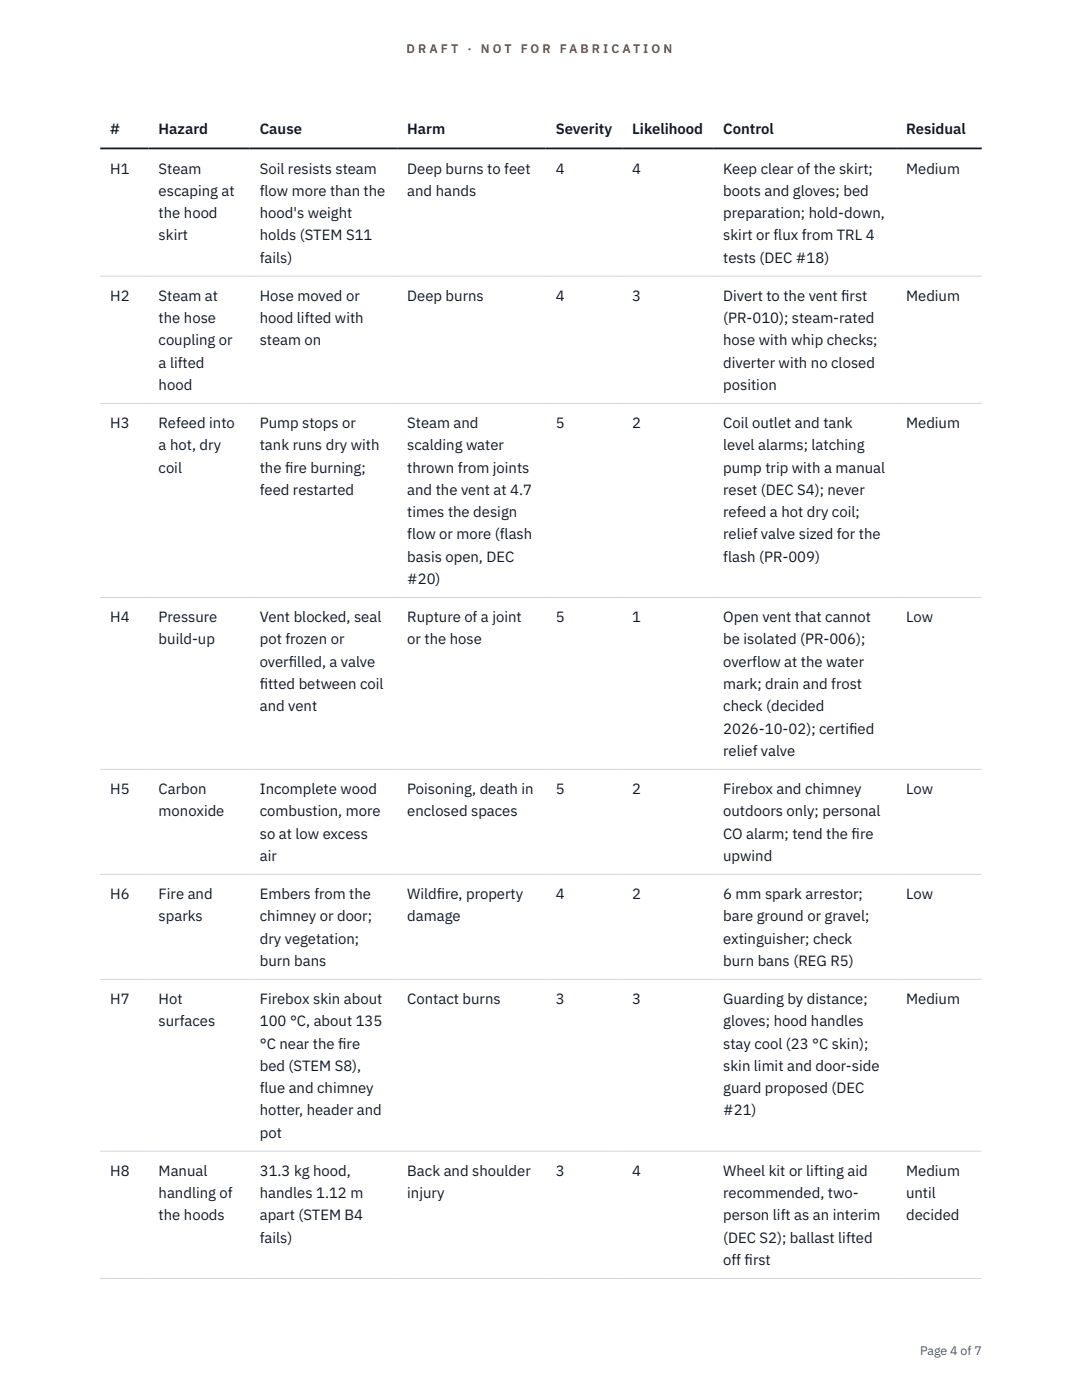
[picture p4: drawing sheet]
<svg xmlns="http://www.w3.org/2000/svg" width="216mm" height="279mm" viewBox="0 0 216 279" stroke-linecap="round" stroke-linejoin="round" font-family="sans-serif">
<defs><g id="words">
<g font-size="3" fill="#111827">
<text x="22" y="26.8">#</text>
<text x="31.7" y="26.8">Hazard</text>
<text x="51.8" y="26.8">Cause</text>
<text x="81.3" y="26.8">Harm</text>
<text x="110.9" y="26.8">Severity</text>
<text x="126.2" y="26.8">Likelihood</text>
<text x="144.3" y="26.8">Control</text>
<text x="180.8" y="26.8">Residual</text>
<text x="22" y="34.6">H1</text>
<text x="31.7" y="34.6">Steam</text>
<text x="51.8" y="34.6">Soil resists steam</text>
<text x="81.3" y="34.6">Deep burns to feet</text>
<text x="110.9" y="34.6">4</text>
<text x="126.2" y="34.6">4</text>
<text x="144.3" y="34.6">Keep clear of the skirt;</text>
<text x="180.8" y="34.6">Medium</text>
<text x="31.7" y="39.1">escaping at</text>
<text x="51.8" y="39.1">flow more than the</text>
<text x="81.3" y="39.1">and hands</text>
<text x="144.3" y="39.1">boots and gloves; bed</text>
<text x="31.7" y="43.5">the hood</text>
<text x="31.7" y="48">skirt</text>
<text x="51.8" y="43.5">hood's weight</text>
<text x="51.8" y="48">holds (STEM S11</text>
<text x="144.3" y="43.5">preparation; hold-down,</text>
<text x="144.3" y="48">skirt or flux from TRL 4</text>
<text x="51.8" y="52.4">fails)</text>
<text x="144.3" y="52.4">tests (DEC #18)</text>
<text x="22" y="60">H2</text>
<text x="31.7" y="60">Steam at</text>
<text x="31.7" y="64.5">the hose</text>
<text x="51.8" y="60">Hose moved or</text>
<text x="51.8" y="64.5">hood lifted with</text>
<text x="81.3" y="60">Deep burns</text>
<text x="110.9" y="60">4</text>
<text x="126.2" y="60">3</text>
<text x="144.3" y="60">Divert to the vent f</text>
<text x="144.3" y="64.5">(PR-010); steam-rated</text>
<text x="167.9" y="60">irst</text>
<text x="180.8" y="60">Medium</text>
<text x="31.7" y="68.9">coupling or</text>
<text x="51.8" y="68.9">steam on</text>
<text x="144.3" y="68.9">hose with whip checks;</text>
<text x="31.7" y="73.4">a lifted</text>
<text x="31.7" y="77.8">hood</text>
<text x="144.3" y="73.4">diverter with no closed</text>
<text x="144.3" y="77.8">position</text>
<text x="22" y="85.4">H3</text>
<text x="31.7" y="85.4">Refeed into</text>
<text x="31.7" y="89.9">a hot, dry</text>
<text x="51.8" y="85.4">Pump stops or</text>
<text x="51.8" y="89.9">tank runs dry with</text>
<text x="81.3" y="85.4">Steam and</text>
<text x="81.3" y="89.9">scalding water</text>
<text x="110.9" y="85.4">5</text>
<text x="126.2" y="85.4">2</text>
<text x="144.3" y="85.4">Coil outlet and tank</text>
<text x="144.3" y="89.9">level alarms; latching</text>
<text x="180.8" y="85.4">Medium</text>
<text x="31.7" y="94.3">coil</text>
<text x="51.8" y="94.3">the f</text>
<text x="56.9" y="94.3">ire burning;</text>
<text x="81.3" y="94.3">thrown from joints</text>
<text x="144.3" y="94.3">pump trip with a manual</text>
<text x="51.8" y="98.8">feed restarted</text>
<text x="81.3" y="98.8">and the vent at 4.7</text>
<text x="144.3" y="98.8">reset (DEC S4); never</text>
<text x="81.3" y="103.2">times the design</text>
<text x="81.3" y="107.7">flow or more (flash</text>
<text x="144.3" y="103.2">refeed a hot dry coil;</text>
<text x="144.3" y="107.7">relief valve sized for the</text>
<text x="81.3" y="112.1">basis open, DEC</text>
<text x="144.3" y="112.1">flash (PR-009)</text>
<text x="81.3" y="116.5">#20)</text>
<text x="22" y="124.2">H4</text>
<text x="31.7" y="124.2">Pressure</text>
<text x="51.8" y="124.2">Vent blocked, seal</text>
<text x="81.3" y="124.2">Rupture of a joint</text>
<text x="110.9" y="124.2">5</text>
<text x="126.2" y="124.2">1</text>
<text x="144.3" y="124.2">Open vent that cannot</text>
<text x="180.8" y="124.2">Low</text>
<text x="31.7" y="128.6">build-up</text>
<text x="51.8" y="128.6">pot frozen or</text>
<text x="81.3" y="128.6">or the hose</text>
<text x="144.3" y="128.6">be isolated (PR-006);</text>
<text x="51.8" y="133.1">overf</text>
<text x="51.8" y="137.5">f</text>
<text x="51.8" y="137.5">itted between coil</text>
<text x="57.6" y="133.1">illed, a valve</text>
<text x="144.3" y="133.1">overflow at the water</text>
<text x="144.3" y="137.5">mark; drain and frost</text>
<text x="51.8" y="142">and vent</text>
<text x="144.3" y="142">check (decided</text>
<text x="144.3" y="146.4">2026-10-02); certif</text>
<text x="169.4" y="146.4">ied</text>
<text x="144.3" y="150.8">relief valve</text>
<text x="22" y="158.5">H5</text>
<text x="31.7" y="158.5">Carbon</text>
<text x="51.8" y="158.5">Incomplete wood</text>
<text x="81.3" y="158.5">Poisoning, death in</text>
<text x="110.9" y="158.5">5</text>
<text x="126.2" y="158.5">2</text>
<text x="144.3" y="158.5">Firebox and chimney</text>
<text x="180.8" y="158.5">Low</text>
<text x="31.7" y="162.9">monoxide</text>
<text x="51.8" y="162.9">combustion, more</text>
<text x="51.8" y="167.4">so at low excess</text>
<text x="81.3" y="162.9">enclosed spaces</text>
<text x="144.3" y="162.9">outdoors only; personal</text>
<text x="144.3" y="167.4">CO alarm; tend the f</text>
<text x="169.9" y="167.4">ire</text>
<text x="51.8" y="171.8">air</text>
<text x="144.3" y="171.8">upwind</text>
<text x="22" y="179.4">H6</text>
<text x="31.7" y="179.4">Fire and</text>
<text x="51.8" y="179.4">Embers from the</text>
<text x="81.3" y="179.4">Wildf</text>
<text x="87.2" y="179.4">ire, property</text>
<text x="110.9" y="179.4">4</text>
<text x="126.2" y="179.4">2</text>
<text x="144.3" y="179.4">6 mm spark arrestor;</text>
<text x="180.8" y="179.4">Low</text>
<text x="31.7" y="183.9">sparks</text>
<text x="51.8" y="183.9">chimney or door;</text>
<text x="81.3" y="183.9">damage</text>
<text x="144.3" y="183.9">bare ground or gravel;</text>
<text x="51.8" y="188.3">dry vegetation;</text>
<text x="144.3" y="188.3">extinguisher; check</text>
<text x="51.8" y="192.8">burn bans</text>
<text x="144.3" y="192.8">burn bans (REG R5)</text>
<text x="22" y="200.4">H7</text>
<text x="31.7" y="200.4">Hot</text>
<text x="51.8" y="200.4">Firebox skin about</text>
<text x="81.3" y="200.4">Contact burns</text>
<text x="110.9" y="200.4">3</text>
<text x="126.2" y="200.4">3</text>
<text x="144.3" y="200.4">Guarding by distance;</text>
<text x="180.8" y="200.4">Medium</text>
<text x="31.7" y="204.8">surfaces</text>
<text x="51.8" y="204.8">100 °C, about 135</text>
<text x="51.8" y="209.3">°C near the f</text>
<text x="67.5" y="209.3">ire</text>
<text x="144.3" y="204.8">gloves; hood handles</text>
<text x="144.3" y="209.3">stay cool (23 °C skin);</text>
<text x="51.8" y="213.7">bed (STEM S8),</text>
<text x="144.3" y="213.7">skin limit and door-side</text>
<text x="51.8" y="218.2">flue and chimney</text>
<text x="144.3" y="218.2">guard proposed (DEC</text>
<text x="51.8" y="222.6">hotter, header and</text>
<text x="51.8" y="227">pot</text>
<text x="144.3" y="222.6">#21)</text>
<text x="22" y="234.7">H8</text>
<text x="31.7" y="234.7">Manual</text>
<text x="31.7" y="239.1">handling of</text>
<text x="51.8" y="234.7">31.3 kg hood,</text>
<text x="51.8" y="239.1">handles 1.12 m</text>
<text x="81.3" y="234.7">Back and shoulder</text>
<text x="81.3" y="239.1">injury</text>
<text x="110.9" y="234.7">3</text>
<text x="126.2" y="234.7">4</text>
<text x="144.3" y="234.7">Wheel kit or lifting aid</text>
<text x="144.3" y="239.1">recommended, two-</text>
<text x="180.8" y="234.7">Medium</text>
<text x="180.8" y="239.1">until</text>
<text x="31.7" y="243.6">the hoods</text>
<text x="51.8" y="243.6">apart (STEM B4</text>
<text x="144.3" y="243.6">person lift as an interim</text>
<text x="180.8" y="243.6">decided</text>
<text x="51.8" y="248">fails)</text>
<text x="144.3" y="248">(DEC S2); ballast lifted</text>
<text x="144.3" y="252.4">off f</text>
<text x="148.6" y="252.4">irst</text>
</g>
<g font-size="2.5" fill="#b45309">
<text x="81.1" y="10.5">D R A F T</text>
<text x="93.3" y="10.5">·</text>
<text x="95.9" y="10.5">N O T</text>
<text x="103.9" y="10.5">F O R</text>
<text x="111.7" y="10.5">F A B R I C A T I O N</text>
</g>
<text font-size="2.5" fill="#4b5563" x="183.6" y="270.3">Page 4 of 7</text>
</g></defs>
<path d="M20 55.1h175.9M20 80.5h175.9M20 119.2h175.9M20 153.5h175.9M20 174.5h175.9M20 195.5h175.9M20 229.7h175.9M20 255.1h175.9" fill="none" stroke="#d1d5db" stroke-width=".2"/>
<path d="M20 29.6h175.9" fill="none" stroke="#111827" stroke-width=".35"/>
<use href="#words"/>
</svg>
